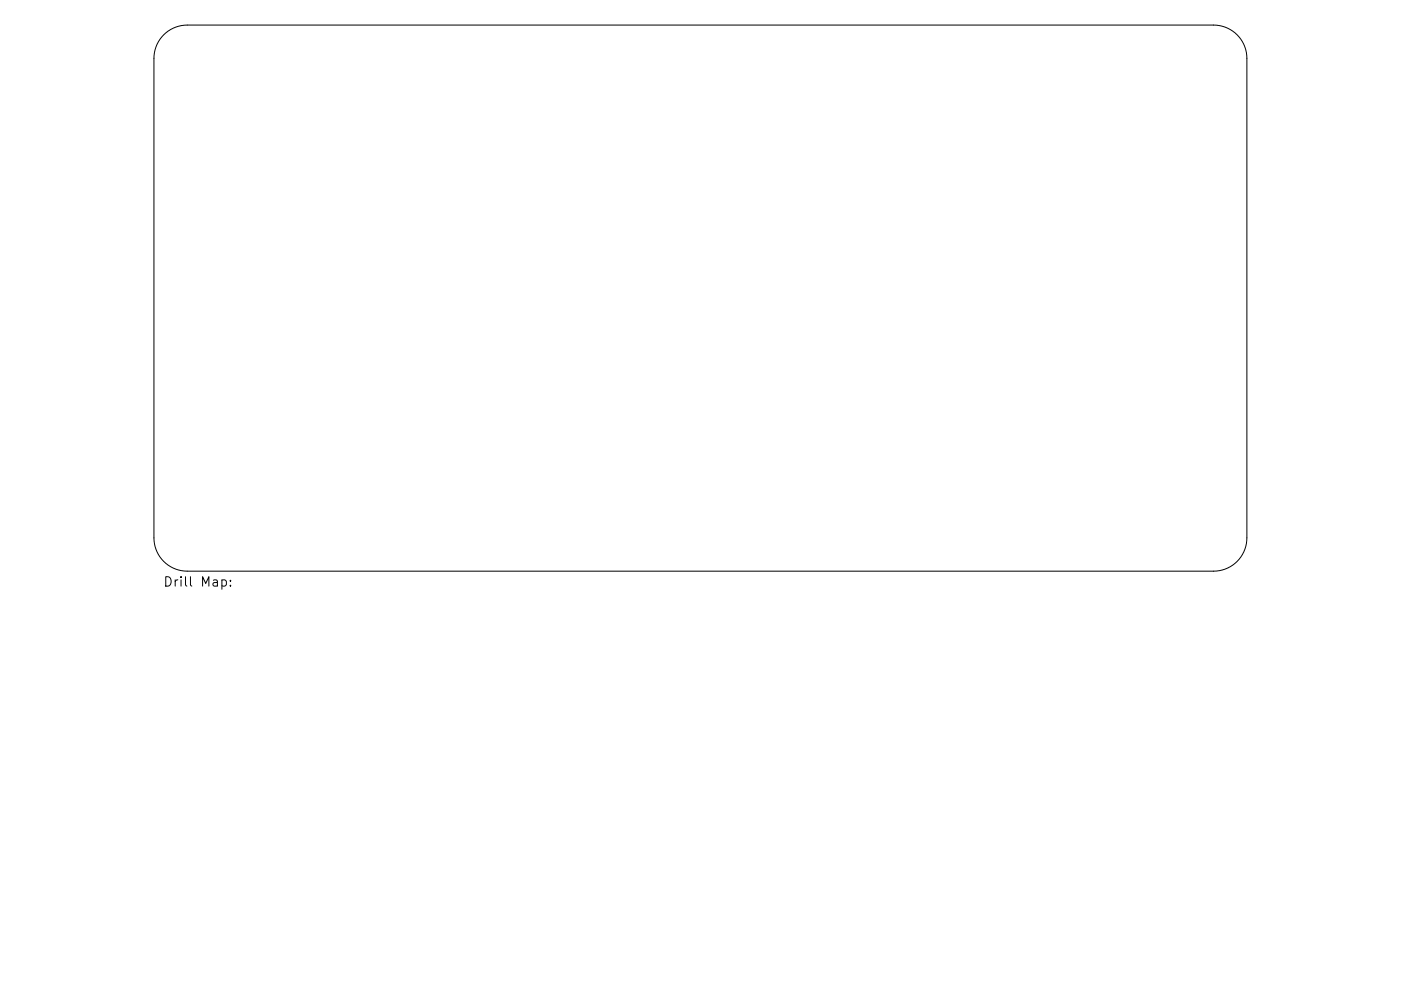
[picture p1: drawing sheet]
<svg xmlns="http://www.w3.org/2000/svg" width="297mm" height="210mm" viewBox="0 0 297 210" stroke-linecap="round" stroke-linejoin="round" font-family="sans-serif">
<defs><g id="words">
<text font-size="2.8" x="34.6" y="124.5">Drill Map:</text>
</g></defs>
<path d="M34.7 7.4a7.1 7.1 0 0 1 5-2.1h217.6a7.1 7.1 0 0 1 7.1 7.1v101.7a7.1 7.1 0 0 1-7.1 7.1h-217.6a7.1 7.1 0 0 1-7.1-7.1v-101.7a7.1 7.1 0 0 1 2.1-5zM47 123.1l.6-.1 .4 .4v.6l-.2 .3h-.8M48.9 124.2v.2M48.9 123.1v.2" fill="none" stroke="#000" stroke-width=".21"/>
<use href="#words"/>
</svg>
